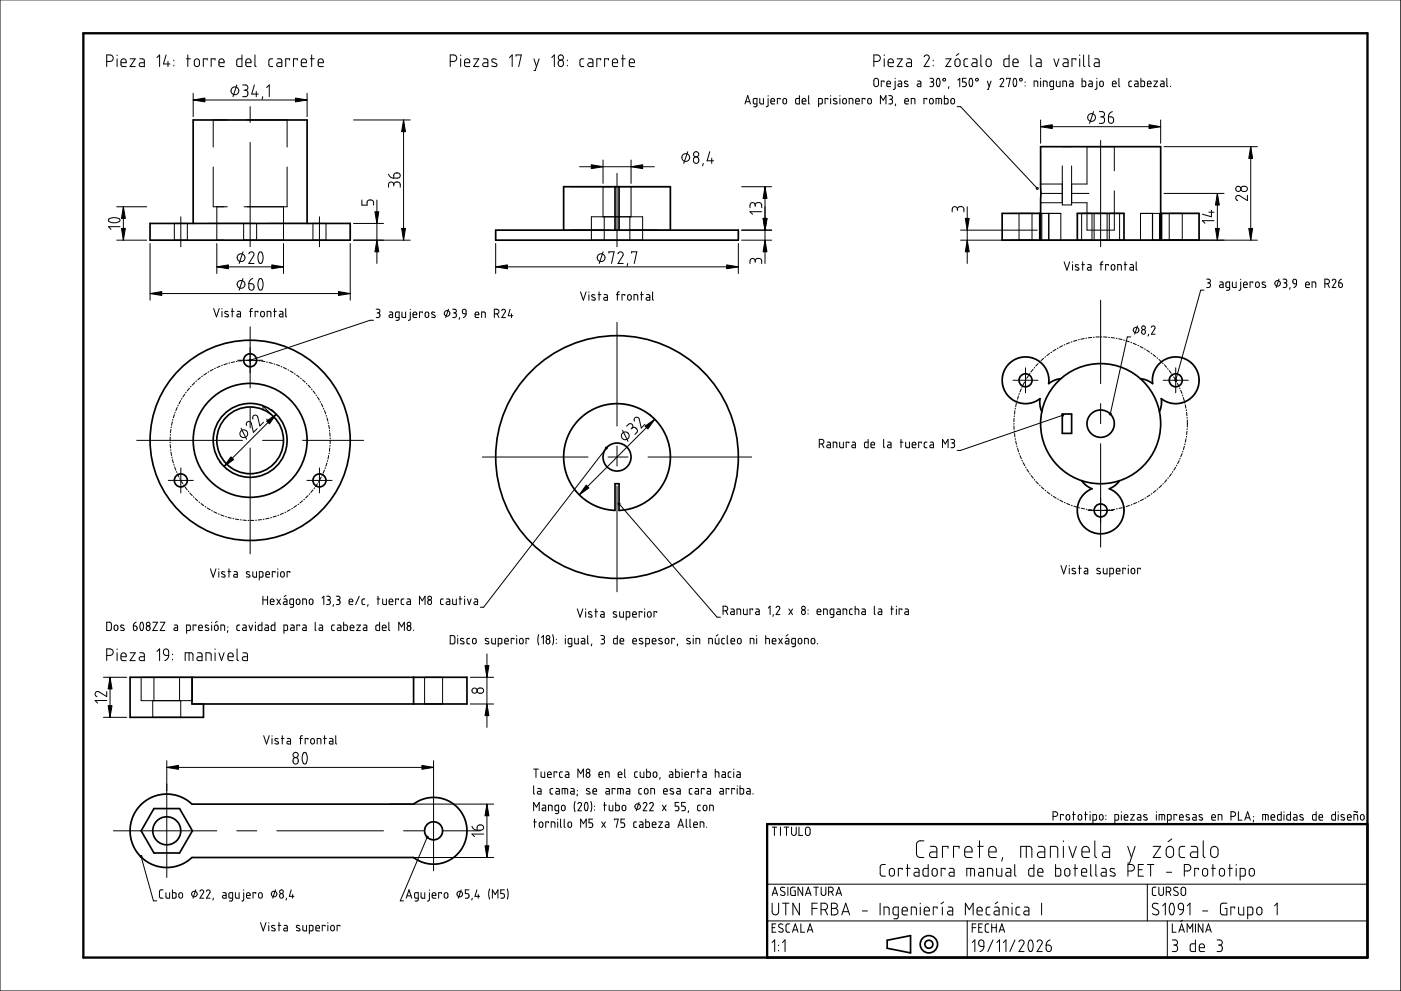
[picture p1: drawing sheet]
<svg xmlns="http://www.w3.org/2000/svg" width="420mm" height="297mm" viewBox="0 0 420 297" stroke-linecap="round" stroke-linejoin="round" font-family="sans-serif">
<g fill="none" stroke="#000" stroke-width=".3">
<path d="M0 0h420.1v297h-420.1zM32 18.4h1.1l.5-.2 .4-.6-.3-.9-.6-.2h-1.1v3.5M35.1 16.5v.2M35.1 17.6v2.4M36.3 18.8h1.5v-.6l-.3-.4-.6-.2-.5 .4-.1 1.4 .4 .5 1.1 .1M39 17.6h1.6l-1.6 2.4h1.6M41.9 17.6h.9l.4 .3 .1 2.1-1.4-.2-.2-.3 .2-.5 1.4-.2M47.1 17.3l.8-.8v3.5M49.8 16.5l-.8 2.7h2M50.4 18.4v1.6M52.1 18v.2M52.1 19.6v.2"/>
<path d="M55.9 17.6h1.2M56.3 16.5v3.5M58.4 17.9l.8-.3 .6 .5v1.2l-.4 .6h-.6l-.5-.4zM62.1 18v-.4h-1.1v2.4M64.5 18v-.4h-1.2v2.4M65.7 18.8h1.5l-.3-1-.6-.2-.5 .3-.1 1.6 .3 .4 1.2 .1M72.6 16.5v3.5l-1.3-.1-.3-.5v-1.4l.4-.3 1.2-.1M73.7 18.8h1.6l-.3-1-.6-.2-.5 .4-.2 1.5 .5 .5h1.1M76.5 16.5v3.2l.3 .3M81.8 17.6l-.9 .1-.3 .5 .1 1.5 .4 .3h.7M83.2 17.6h.9l.3 .3 .1 2.1-1.4-.2-.1-.3 .1-.5 1.4-.2M86.8 18v-.4h-1.1v2.4"/>
<path d="M89.2 18v-.4h-1.2v2.4M90.4 18.8h1.5l-.3-1-.6-.2-.5 .3-.1 1.6 .3 .4 1.2 .1M93.1 17.6h1.2M93.5 16.5v3.5M95.4 18.8h1.6l-.3-1-.6-.2-.5 .3-.2 1.6 .4 .4 1.2 .1M135 18.4h1.2l.6-.4 .2-.7-.4-.6-1.6-.2v3.5M138.2 16.5v.2M138.2 17.6v2.4M139.3 18.8h1.6l-.3-1-.6-.2-.5 .3-.2 1.6 .4 .4 1.2 .1M142 17.6h1.6l-1.6 2.4h1.6M144.9 17.6l1.1 .1 .3 .4v1.9l-1.3-.2-.2-.3 .1-.6 1.4-.1M148.8 17.8l-1-.1-.3 .5 1.4 1v.6l-.6 .2-.8-.2"/>
<path d="M152.8 17.3l.8-.8v3.5M154.8 16.8v-.3h1.5l-.7 3.5M160.1 17.6l.8 2.4M161.7 17.6l-1.2 3.5h-.4M165.5 17.3l.7-.8v3.5M167.6 18.3l.6-.3 .6 .4 .2 1-.4 .5h-.7l-.4-.3-.1-.8zM170.1 18v.2M170.1 19.6v.2M175.1 17.6l-.9 .1-.3 .4 .1 1.6 .4 .3h.7M176.5 17.6h.9l.4 .3v2.1l-1.4-.2-.1-.4 .1-.4 1.4-.2M180.1 18v-.4h-1.1v2.4M182.5 18v-.4h-1.2v2.4"/>
<path d="M183.7 18.8h1.5l-.3-1-.6-.2-.5 .3-.1 1.6 .3 .4 1.2 .1M186.4 17.6h1.1M186.8 16.5v3.5M188.7 18.8h1.6l-.1-.6-.3-.4-.5-.2-.5 .3-.2 1.6 .4 .4 1.2 .1M262.1 18.4h1.1l.6-.3 .2-.7-.3-.7-.5-.2h-1.1v3.5M265.2 16.5v.2M265.2 17.6v2.4M266.3 18.8h1.6l-.3-1-.6-.2-.5 .4-.2 1.5 .5 .5h1.1M269.1 17.6h1.5l-1.5 2.4h1.5M272 17.6h.9l.3 .3 .1 2.1-1.3-.2-.2-.4 .1-.4 1.4-.2M277.1 17l.4-.4 .6-.1 .5 .3 .1 .4-1.6 2.8h1.6M279.9 18v.2"/>
<path d="M279.9 19.6v.2M283.7 17.6h1.5l-1.5 2.4h1.5M286.6 17.9l.7-.3 .6 .5v1.2l-.4 .6h-.6l-.5-.5zM287.5 16.1l-.7 .6M290.3 17.6l-.9 .1-.3 .4 .1 1.6 .4 .3h.7M291.6 17.6h.9l.4 .3 .1 2.1-1.4-.2-.2-.4 .2-.4 1.4-.2M294.2 16.5v3.2l.3 .3M295.9 17.9l.7-.3 .6 .5 .1 1.2-.5 .6h-.6l-.4-.4zM302.6 16.5v3.5l-1.3-.1-.2-.5v-1.5l.5-.3h1M303.8 18.8h1.5v-.6l-.3-.4-.6-.2-.4 .3-.2 1.6 .4 .4 1.1 .1M309.1 16.5v3.2l.4 .3M310.9 17.6l1 .1 .4 .5v1.8l-1.4-.2-.2-.3 .2-.6 1.4-.1"/>
<path d="M316 17.6l.8 2.4 .8-2.4M319 17.6h.8l.4 .3 .1 2.1-1.4-.2-.2-.4 .2-.4 1.4-.2M322.6 18v-.4h-1.1v2.4M323.8 16.5v.2M323.8 17.6v2.4M325 16.5v3.1l.4 .4M326.5 16.5v3.2l.4 .3M328.3 17.6h.9l.3 .3 .1 2.1-1.3-.2-.2-.4 .2-.4 1.3-.2M57.9 30h34.2M57.9 28v7M68.2 36h-4.3v8.1M71 25.5l-1.1 3.5"/>
<path d="M72.8 25.5h1l.5 .4-.1 .7-.6 .4M73.2 27h.4M73.6 27l.7 .5v1l-.5 .4-1 .1M74.1 36h12v8.1M75 32v4.7M76.3 25.5l-.8 2.7h1.9M76.9 27.4v1.6M78.8 29l-.2 .7M80 26.2l.8-.7v3.5M92.1 28v7M106 36h17M121 36v36"/>
<path d="M223.4 31.2l.8-2.5 .9 2.5M223.6 30.5h1.2M227 31.2h-.8l-.3-.3 .2-1.3 .9-.1v2.2l-.3 .3h-.7M227.9 29.5v1.3l.3 .4h.8v-1.7M230.4 29.5v2.1l-.6 .4M230.4 28.7v.1M231.2 30.3h1.1l-.2-.7-.5-.1-.3 .2-.1 1.1 .3 .4h.8M234 29.8v-.3h-.9v1.7M234.9 29.7l.6-.2 .4 .3v1l-.4 .4-.6-.3zM239.7 28.7v2.5l-.9-.1-.2-.3 .1-1.1 1-.2M240.6 30.3h1.1l-.2-.7-.5-.1-.3 .2-.1 1.1 .3 .4h.8M242.5 28.7v2.2l.3 .3"/>
<path d="M245.5 31.2h.8l.3-.3v-1l-.2-.4h-.9v2.5M248.3 29.8v-.3h-.9v1.7M249.1 28.7v.1M249.1 29.5v1.7M250.9 29.6l-.7-.1-.3 .4 1.1 .7v.5l-1.1-.1M251.9 28.7v.1M251.9 29.5v1.7M252.9 29.7l.5-.2 .4 .4v.9l-.4 .4-.6-.4zM254.7 31.2v-1.7l1 .1 .1 1.6M256.6 30.3h1.1l-.2-.7-.4-.1-.4 .3-.1 1 .3 .4h.8M259.4 29.8v-.3h-.8v1.7M260.3 29.7l.6-.2 .4 .3v1l-.4 .4-.4-.1-.3-.3z"/>
<path d="M262.3 23.6l.6-.1 .5 .5v1.5l-.5 .5-.4-.1-.4-.4v-1.5zM264 31.2v-2.5l.9 1.4 .8-1.4v2.5M265.1 24.6v-.3h-.8v1.7M266 25.1h1.1l-.3-.7-.4-.1-.3 .2-.1 1.1 .3 .4h.8M266.6 28.7h.7l.3 .3-.1 .6-.4 .2M266.8 29.8h.3M267.1 29.8l.5 .4v.6l-.3 .3-.7 .1M268.5 24.3v2.1l-.6 .4M268.5 23.5v.1M268.6 31.2l-.1 .5M269.4 24.3l.9 .2 .1 1.5-1-.1v-.7l1-.1M271.3 30.3h1.1l-.1-.7-.5-.1-.3 .2-.2 1.1 .4 .4h.7"/>
<path d="M272.2 24.4l-.7-.1-.3 .4 1.1 .7v.4h-1.1M273.3 31.2v-1.7l1 .2 .1 1.5M275.2 24.3l.9 .2 .1 1.5-1-.2v-.6l1-.1M277.9 29.8v-.3h-.8v1.7M278.9 23.5h.7l.3 .2v.6l-.5 .3M278.9 29.7l.5-.2 .4 .3 .1 1-.4 .4-.7-.4zM279.1 24.6h.3M279.4 24.6l.5 .2 .1 .8-.4 .4h-.7M280.7 31.2v-1.7l1.6 .1 .1 1.6M281.1 23.6l.5-.1 .3 .9-.1 1.1-.4 .5-.3-.1-.3-.8zM281.5 29.5v1.7M283.2 28.7v2.5l.9-.1 .2-.3-.1-1.1-1-.2"/>
<path d="M284.6 26l-.2 .5M285.3 29.7l.5-.2 .4 .3 .1 1-.4 .4-.7-.4zM287.1 32h1l23 24.5M287.3 24l.5-.5v2.5M289.8 23.5h-1.1v1.1h.8l.3 .4-.2 .8-.9 .2M290.9 23.6l.5-.1 .3 .8v1l-.5 .7-.3-.2-.3-.8zM296.1 24.3l.6 1.7M297.2 24.3l-.8 2.5h-.3M299.9 23.9l.7-.4 .4 .4-1.1 2.1h1.1M301.9 23.7v-.2h1.1l-.6 2.5M304.1 23.6l.5-.1 .3 .9-.1 1-.4 .6-.3-.2-.3-.8zM307.4 24.6v.1"/>
<path d="M307.4 25.7v.1M310.1 26v-1.7l1.1 .2v1.5M312.1 23.5v.1M312.1 24.3v1.7M312.1 36v7M312.1 38h36M312.9 26v-1.7l1 .2 .1 1.5M316 26l-1.1-.2v-1.1l.2-.4h.9v2.2l-.3 .3h-.7M316.8 24.3v1.3l.4 .4h.7v-1.7M318.7 26v-1.7l1.1 .2v1.5M320.8 24.3l.9 .2 .1 1.5-1-.2v-.6l1-.1M324.5 23.5v2.5l.9-.1 .2-.3-.1-1.1-1-.2"/>
<path d="M326.6 24.3l.9 .2 .1 1.5-1-.1-.1-.4 .1-.3 1-.1M327.9 33.5l-1.1 3.5M329 24.3v2.2l-.6 .3M329 23.5v.1M329.7 33.5h1l.5 .4-.1 .7-.6 .4M329.9 24.6l.5-.3 .5 .3v.9l-.3 .4-.3 .1-.4-.3zM330.1 35h.4M330.5 35l.6 .4 .1 1-.5 .5-1 .1M332.4 35h1l.4 .3 .2 1-.3 .5-.5 .2-.6-.3zM333.6 33.5l-.9 .6-.3 .9M333.6 25.1h1.1l-.2-.7-.8 .1-.1 1.1 .3 .4h.8M335.6 23.5v2.2l.2 .3"/>
<path d="M339.4 24.3h-.6l-.3 .4 .1 1.1 .8 .2M340.3 24.3l.9 .2 .1 1.5-1-.2 .1-.6 .9-.1M342.2 23.5v2.5l.9-.1 .2-.2-.1-1.2-1-.2M344.1 25.1h1.1l-.2-.7-.4-.1-.4 .3-.1 1.1 .3 .3h.8M346 24.3h1.2l-1.2 1.7h1.2M348.1 36v7M348.1 24.3l.9 .2 .1 1.5-1-.1v-.7l1-.1M349.9 23.5v2.2l.3 .3M351 25.8v.2M63.9 50.1v11.9h4.3M75 42.7v31.3M86.1 50.1v11.9h-12.9"/>
<path d="M108.5 59.9v1.6h1.6v-1.1l.6-.5 1.1 .2 .2 .4v1M113 60v19M116.5 52.2l.7 .9 .9 .3M118.1 55.3l-.3-.6-.8-.1-.5 .5v1M118.1 55.3l.4-.6 1-.1 .5 .5v1M118.1 55.3v.4M118.2 52.1l.5-.3 .8 .1 .5 .5v.5l-.5 .4-1.4 .1zM171 56h30.1M173.8 50h22.5M180.8 48v7M180.8 56v9M185 52v22"/>
<path d="M189.3 48v7M189.3 56v9M206.2 45.5l-1.1 3.5M208.2 47.2l.7-.2 .5 .4 .1 .9-.2 .5-.6 .2-.6-.4-.1-.9zM210.9 49l-.2 .7M212.9 45.5l-.8 2.7h1.9M213.4 47.4v1.6M222.4 56h9M229.4 56v23M312.1 55.2h6.5M312.2 58h6.4M318.6 44h2.8"/>
<path d="M318.6 49.7v11.7h2.8v-11.7M321.4 58h5.2M330.1 42.1v31.9M334.2 57.2v11.8h-8.2v-8.2h-4.6M334.2 51.2v-7.2h-8.2v11.2h-4.6M349.1 44h28M349.1 58h18M365.1 58v14M372.3 56.1l.5-.3 .8 .1 .5 .5v.5l-.5 .4-.9 .1-.5-.5zM374.1 58.5v1.6l-2.6-1.5-.6 .1-.3 .4 .1 .6 .5 .4M375.1 44v28M32.7 65.6l.9-.3h1.2l1 .3 .2 .5-.9 .6-1.3 .1-1.1-.4-.2-.3z"/>
<path d="M35 72h9M35 62h9M36 67.9h-3.5l.8 .8M37 62v10M45 73v17M52.3 67h3.9v5h-3.9zM54.2 65v9M62.3 67h14.7v5M65 62v10h2.2M65 73v9M65 80h20M72.9 75.5l-1.2 3.5"/>
<path d="M74.6 76.1l.7-.6 .8 .4 .1 .6-1.6 2.5h1.6M77.8 75.6h.7l.4 1-.1 1.6-.6 .8-.4-.2-.4-1v-1.2zM80.3 67h11.8M85 62v10h-11.9v-5M85 73v9M93.9 67h3.9v5h-3.9zM95.8 65v9M105 73v17M106 67h9M106 72h17M148.7 80h72.7M148.7 73v9"/>
<path d="M169 69h14M177.4 65h15.3v7h-15.3zM180.9 75.5l-1.2 3.5M181.2 65v7M182.6 75.9v-.4h1.6l-.8 3.5M184.4 69h16.7M185.3 76.1l.4-.5 .5-.1 .6 .3 .1 .4-1.6 2.8h1.6M188.3 79l-.2 .8M188.9 65v7M189.4 75.9v-.4h1.6l-.8 3.5M221.4 73v9M222.4 72h9"/>
<path d="M222.4 69h9M226.5 78.2l-.3-.6-.8-.1-.4 .5-.1 1M226.5 78.2l.4-.6 1-.1 .5 .5v1M226.5 61.5l-.4-.6-.7-.1-.4 .5-.1 1M226.5 61.5l.4-.7h1l.5 .5v1M226.5 61.5v.4M226.5 78.2v.4M228.4 63.5h-3.5l.8 .7M287.1 62.7l-.3-.6-.7-.1-.5 .5v1M287.1 62.7l.4-.7h1.1l.4 .5 .1 1M287.1 62.7v.4M288.1 69h23"/>
<path d="M290.1 62v17M302.9 64h15.2v8M305.6 64v8M309.5 64v8M311.9 64v8M312.1 60.8h6.5M312.4 64v8M314.5 64v8M314.6 64v8M319.1 78.5l.9 2.5 .8-2.5M321.6 78.5v.1M321.6 79.3v1.7"/>
<path d="M323.1 64h14M323.4 79.5l-.6-.2-.3 .5 1 .6v.4h-1M324.4 64v8M324.4 79.3h.8M324.7 78.5v2.5M326.2 79.3l.9 .2 .1 1.5-1-.1v-.7l1-.1M327.5 64v8h-39.4M328.1 64v8h17.6v-8M329.9 79.3h.9M330.8 78.5l-.6 .3v2.2M332 64v8M332.4 79.6v-.3h-.8v1.7"/>
<path d="M332.7 64v8M333.4 79.5l.5-.2 .4 .3v.9l-.3 .4h-.5l-.2-.2zM335.8 64v8M337.1 79.3h.9M337.4 78.5v2.5M338.9 79.3l.9 .2 .1 1.5-1-.1v-.7l1-.1M340.7 78.5v2.3l.3 .2M345.6 64v8M347.7 64v8h29.4M348.3 64v8M350.6 64v8M354.6 64v8"/>
<path d="M359.6 64h-17.6v8M362.5 63.6h1.6M363.3 63v2l-2.7-.8M364.1 66.1h-3.5l.8 .8M45 88h60M64.1 92.5l.8 2.5 .8-2.5M66.6 92.5v.1M66.6 93.3v1.7M68.4 93.5l-.7-.2-.3 .4 1 .7 .1 .4h-1.1M69.4 93.3h.8M69.6 92.5v2.5M71.2 93.3l.8 .2 .1 1.5-.9-.1v-.6l.9-.2"/>
<path d="M72.9 83.5l-1.2 3.5M74.6 85h1l.5 .4 .1 1-.3 .4-.7 .2-.4-.3zM74.8 93.3h.9M75 98v18.3M75.7 92.5l-.6 .3v2.2M75.8 83.5l-.8 .5-.4 1M77.3 93.6v-.3h-.8v1.7M77.8 83.6h.7l.4 1-.1 1.6-.6 .8-.4-.2-.4-1v-1.2zM78.3 93.5l.5-.2 .5 .4v.8l-.4 .5-.7-.4zM80.1 95v-1.7l1 .2 .1 1.5M82.1 93.3h.8M82.3 92.5v2.5"/>
<path d="M83.9 93.3l.9 .2 .1 1.5-1-.1-.2-.4 .2-.3 1-.1M85.7 92.5v2.2l.3 .3M112 96h-1l-36 12M112.8 92.7h.7l.4 .3v.5l-.5 .3M113.1 93.8h.3M113.4 93.8l.5 .4v.6l-.3 .4h-.8M116.8 93.5l.9 .2 .1 1.5-1-.1v-.7l1-.1M119.7 95.2l-1.1-.2 .2-1.4 .9-.1v2.2l-.3 .3h-.7M120.5 93.5v1.3l.4 .4h.7v-1.7M123 93.5v2.2l-.5 .3M123 92.7v.1M123.9 94.3h1.1l-.3-.7-.7 .1-.1 1.1 .2 .4h.9"/>
<path d="M126.6 93.8v-.3h-.8v1.7M127.6 93.7l.5-.2 .4 .3 .1 1-.3 .3-.7-.2zM130.4 93.7l-.8-.2-.2 .5 1.1 .6-.1 .5-1-.1M134.5 92.7l-.8 2.5M135.7 92.7h.7l.4 .3v.5l-.5 .3M136 93.8h.3M136.3 93.8l.5 .4v.6l-.4 .4h-.7M137.8 95.2l-.1 .5M138.8 92.8l.5-.1 .4 .2 .1 1.2-1-.2-.1-.7zM139.8 94.1l-.3 .7-.6 .4M142.5 94.3h1.1l-.3-.7-.7 .1-.1 1.1 .3 .4h.8M144.4 95.2v-1.7l1.1 .2v1.5"/>
<path d="M148.3 94.1l1.1-.2 .2-.5-.1-.4-.4-.3h-.8v2.5M149.1 94.1l.5 1.1M150.5 93.1l.6-.4 .5 .5-1.1 2h1.1M153 92.7l-.6 1.9h1.4M153.4 94.1v1.1M174.1 87.5l.8 2.5 .9-2.5M176.6 87.5v.1M176.6 88.3v1.7M178.4 88.5l-.7-.2-.3 .5 1 .6 .1 .4-1.1 .1M179.4 88.3h.8M179.7 87.5v2.5M181.2 88.3h.7l.3 .3v1.4l-1-.1-.1-.2 .1-.5h1"/>
<path d="M184.9 88.3h.8M185 96.6v31.1M185.7 87.5l-.6 .3v2.2M187.4 88.6v-.3h-.9v1.7M188.4 88.5l.5-.2 .4 .4v.9l-.4 .4-.7-.4zM190.1 90v-1.7l1.1 .2 .1 1.5M192.1 88.3h.8M192.4 87.5v2.5M193.9 88.3l.9 .2 .1 1.5-1.1-.2 .2-.6h.9M195.7 87.5v2.2l.3 .3M330.1 90v25M335.2 81v-1.7l1.1 .2v1.5"/>
<path d="M341.1 97.7l-.8 2.5M342.5 99l.4-.2 .5 .3 .1 .6-.3 .4-.4 .1-.3-.3zM345.3 98.1l.5-.4 .6 .3v.4l-1.1 1.8h1.1M361.1 87h-1l-7.5 27M361.9 83.7h.8l.2 .3v.6l-.5 .2M362.2 84.8h.2M362.4 84.8l.6 .3v.7l-.4 .3-.7 .1M365.8 84.5l1 .2v1.5l-1-.1v-.7l1-.1M368.8 86.2h-.8l-.3-.3-.1-1 .3-.4h.9v2.2l-.4 .3h-.6M369.6 84.5v1.3l.4 .4h.7v-1.7M372.1 84.5v2.2l-.6 .3M372.1 83.7v.1"/>
<path d="M372.9 85.3h1.1l-.2-.7-.4-.1-.3 .2-.2 1.2 .3 .2 .8 .1M375.7 84.8v-.3h-.8v1.7M376.7 84.6l.6-.1 .3 .4v.9l-.4 .4-.6-.4zM379.5 84.6l-.7-.1-.3 .4 1 .7v.5l-1-.1M383.6 83.7l-.9 2.5M384.8 83.7h.8l.3 .4-.1 .5-.4 .2M385.1 84.8h.3M385.4 84.8l.5 .3v.7l-.3 .3-.8 .1M386.9 86.2l-.1 .5M387.9 83.8l.4-.1 .5 .2v1.2h-.6l-.4-.3zM388.8 85.1l-.2 .7-.6 .4M391.5 85.3h1.2l-.2-.7-.5-.1-.4 .3-.1 1 .3 .3 .9 .1"/>
<path d="M393.5 86.2v-1.7l1 .1 .1 1.6M397.3 85.1l.9-.1 .4-.2 .1-.6-.2-.4-1.2-.1v2.5M398.1 85l.6 1.2M399.5 84.1l.6-.4 .5 .4-1.1 2.1h1.1M401.5 84.8l.9 .2v1l-.4 .2-.4-.3zM402.3 83.7l-.6 .4-.2 .7M71.3 108h7.5M303.8 114h7.5M307.6 110.2v7.5M339.1 101h-1l-5.1 23.1M344.5 100.2l-.2 .5M348.8 114h7.6"/>
<path d="M352.6 110.2v7.5M41 132h31.7M65.8 138.4l.7 .7M72.3 128.4l1.6 3.3M73.9 127.5l.1-.9 .8-.2 .6 .5 .6 2.7 1.1-1.1M75 122.3v6M75 134.3v31.7M75.9 125.6v-.9l.9-.3 .5 .5 .6 2.8 1.1-1.1M78.7 132h6.1M78.9 122.9v-1.1l2.5 2.4M80 125.6l.4 .7M81.4 122.7l.7 .7"/>
<path d="M82.8 124.2l-15.6 15.6M90.7 132h18.3M144.7 137h31.6M181.8 134.3l-36.8 47.7h-1M182.4 137h5.9M185 133.7v6M186.7 129l1.6 3.3M187.9 127.7l.8-.7h.6l.5 .6-.2 .7M189.6 128.3l.9-.2 .6 .7v.7l-.7 .7M189.6 128.3l-.3 .3M190.3 126.2l-.1-.5 .2-.5 .8-.1 .5 .4 .6 2.8 1.1-1.1M194.4 137h31"/>
<path d="M194.9 124.3l.7 .7M196.4 125.7l-22.7 22.6M245.7 133.1l1.2-.2 .2-.5-.1-.4-.5-.3h-.8v2.5M246.5 133.1l.6 1.1M248.1 132.5l.9 .2v1.5l-.9-.1-.2-.4 .2-.3 .9-.1M249.9 134.2v-1.7l1 .2 .1 1.5M251.8 132.5v1.4l.4 .3h.7v-1.7M254.6 132.8v-.3h-.8v1.7M255.6 132.5l.9 .2v1.5l-.9-.1v-.6l.9-.2M260.3 131.7v2.5l-.9-.1-.2-.2 .1-1.2 1-.2M261.2 133.3h1.1l-.2-.7-.8 .1-.1 1.2 .3 .3h.8M265 131.7v2.2l.3 .3"/>
<path d="M266.3 132.5l.9 .2v1.5l-1-.1 .1-.7 .9-.1M269.9 132.5h.9M270.2 131.7v2.5M271.6 132.5v1.3l.4 .4h.7v-1.7M273.6 133.3h1.1l-.3-.7-.7 .1-.1 1.2 .2 .3h.9M276.3 132.8v-.3h-.8v1.7M278 132.5h-.5l-.3 .3v1.2l.8 .2M279 132.5l.9 .2 .1 1.5-1-.1v-.6l1-.2M282.7 134.2v-2.5l.8 1.4 .8-1.4v2.5M285.2 131.7h.7l.3 .3v.5l-.5 .3M285.4 132.8h.3M285.7 132.8l.5 .2 .1 .8-.4 .4h-.7"/>
<path d="M318.7 124.5l-30.6 10.5h-1M330.1 121v6M330.1 133v31M50.5 144h7.5M54.2 140.3v7.4M92.1 144h7.5M95.8 140.3v7.4M172.3 146.9l.7 .7M185 145.7v31.7M185.7 151l29.4 34h.9M326.3 153h7.5M63.1 170.5l.8 2.5 .9-2.5"/>
<path d="M65.6 170.5v.1M65.6 171.3v1.7M67.4 171.5l-.7-.2-.3 .5 1 .6 .1 .4-1.1 .1M68.4 171.3h.8M68.7 170.5v2.5M70.2 171.3l.9 .3 .1 1.4-1-.1-.1-.4 .1-.3h1M74.8 171.5l-.7-.2-.2 .4 1 .7v.4l-1 .1M75.8 171.3v1.4l.3 .3h.8v-1.7M77.8 173l1-.2-.1-1.4-.9-.1v2.5M78.8 178.7v2.5M78.8 179.8h1.4M79.7 172.2h1.1l-.2-.8-.7 .1-.2 1.2 .3 .3h.8"/>
<path d="M80.2 178.7v2.5M82.5 171.6v-.3h-.8v1.7M83 179.5l1.1 1.7M83.3 170.5v.1M83.3 171.3v1.7M84.1 179.5l-1.1 1.7M84.3 171.5l.5-.2 .4 .3 .1 1-.4 .4-.7-.3zM85.1 179.5l.9 .2 .1 1.5-1-.1v-.7h1M85.8 178.4l-.6 .4M86.9 171.6v-.3h-.8v1.7M88.9 179.8l.6-.3 .4 .4 .1 .8-.3 .4-.4 .1-.4-.2zM92.9 179.7l.5-.2 .4 .4v1l-.3 .3-.5-.1-.2-.3z"/>
<path d="M96.6 179.3l.5-.6v2.5M97.9 178.7h.7l.4 .3v.5l-.5 .3M98.2 179.8h.3M98.5 179.8l.5 .4v.7l-.4 .3h-.7M100.9 178.7h.7l.3 .3-.1 .7-.4 .1M101.1 179.8h.3M101.4 179.8l.5 .2 .1 .8-.4 .4h-.7M107.7 178.7l-1.1 2.5M109.4 179.5h-.5l-.3 .4v1.1l.8 .2M113.1 179.5h.8M113.4 178.7v2.5M114.8 179.5v1.4l.3 .3h.8v-1.7"/>
<path d="M119.5 179.8v-.3h-.9v1.7M121.1 179.5h-.5l-.3 .4 .1 1.1 .7 .2M122.1 179.5l.9 .2 .1 1.5-1-.1 .1-.7h.9M128.5 180l.4-.2 .4 .2 .1 .7-.2 .4-.4 .1-.4-.2zM132.9 179.5h-.4l-.4 .4 .1 1.1 .7 .2M133.9 179.5l.9 .2 .1 1.5-1-.1 .1-.7h.9M135.7 179.5v1.4l.4 .3h.7v-1.7M137.7 179.5h.8M138 178.7v2.5M139.3 178.7v.1M139.3 179.5v1.7M140.2 179.5l.5 1.7 .6-1.7"/>
<path d="M142.3 179.5l.9 .2v1.5l-.9-.1v-.6l.9-.1M318.2 169.5l.8 2.5 .8-2.5M320.7 169.5v.1M320.7 170.3v1.7M322.5 170.5l-.7-.2-.3 .4 1 .7 .1 .5h-1.1M323.4 170.3h.9M323.7 169.5v2.5M325.2 170.3l.8 .1 .2 .3v1.3l-.9-.1-.2-.2 .2-.5h.9M329.9 170.5l-.7-.2-.3 .4 1.1 .7v.5h-1.1M330.9 170.3v1.4l.3 .3h.8v-1.7M332.8 172l1.1-.2-.1-1.4-1-.1v2.5M334.8 171.2h1.1l-.2-.7-.4-.2-.4 .2-.1 1.2 .2 .3h.9"/>
<path d="M337.5 170.6v-.3h-.8v1.7M338.4 169.5v.1M338.4 170.3v1.7M339.4 170.5l.4-.2 .5 .3v1l-.3 .4h-.5l-.3-.4zM342 170.6v-.3h-.8v1.7M32 186.5h1l.4 .4v1.6l-.4 .5h-1zM32 196.4h1.1l.6-.2 .3-.6-.2-.7-.6-.4h-1.2v3.5M34.3 187.6l.6-.3 .4 .4v.9l-.4 .4-.7-.4zM35.1 194.5v.2M35.1 195.7v2.3M36.3 196.8h1.5l-.2-.9-.5-.2-.6 .2-.2 1.6 .3 .5h1.2M37.1 187.5l-.7-.2-.2 .4 1 .7v.5h-1"/>
<path d="M39 195.7h1.6l-1.6 2.3h1.6M40 187.6l1 .2 .1 .8-.2 .3-.5 .1-.3-.2zM40.8 186.5l-.5 .4-.3 .7M41.9 195.7h1l.4 .5v1.8l-1.3-.1-.3-.3 .3-.6 1.3-.2M42.2 186.6h.6l.2 .8v1l-.4 .6-.3-.1-.3-.7zM45.8 186.5h1.4l-1.4 2.5h1.4M47.1 195.3l.8-.8v3.5M48 186.5h1.4l-1.4 2.5h1.4M49.3 194.7l.6-.2 .5 .3 .2 1.6h-.9l-.5-.2-.2-1zM50.6 196.4l-.3 1-.9 .6M51.8 196.1v.2M51.8 197.6v.2"/>
<path d="M52.3 187.3h.7l.3 .4v1.3l-1-.1v-.6l1-.1M55.5 198v-2.3h1.8l.5 .2 .1 2.1M56 189l1-.2 .1-1.1-.2-.3-.9-.1v2.5M56.7 195.7v2.3M58.8 187.6v-.3h-.9v1.7M59.2 195.7h1l.4 .5v1.8l-1.3-.1-.3-.5 .3-.4 1.3-.2M59.6 188.2h1.1l-.2-.7-.5-.2-.3 .3-.1 1.1 .3 .3h.8M61.8 198v-2.3h1l.4 .2 .1 2.1M62.5 187.5l-.7-.2-.3 .5 1 .6 .1 .4-1.1 .1M63.5 186.5v.1M63.5 187.3v1.7M64.4 187.6l.6-.3 .4 .4v.9l-.4 .4-.7-.4z"/>
<path d="M64.5 194.5v.2M64.5 195.7v2.3M65.2 186.2l-.6 .4M65.7 195.7l.7 2.3 .8-2.3M66.3 189v-1.7l1 .2 .1 1.5M68.3 189l-.1 .6M68.3 187.9v.1M68.4 196.8h1.5l-.2-.9-.5-.2-.6 .2-.2 1.5 .3 .6h1.2M71.1 194.5v3.2l.4 .3M71.9 187.3l-.6 .1-.3 .3 .1 1.2 .8 .1M72.9 187.3l.8 .2 .1 1.5-.9-.1v-.6l.9-.1M72.9 195.7h.9l.4 .5v1.8l-1.3-.1-.2-.3 .2-.6 1.3-.2"/>
<path d="M74.7 187.3l.5 1.7 .6-1.7M76.6 186.5v.1M76.6 187.3v1.7M78.5 186.5v2.5h-.8l-.3-.4 .1-1.1 1-.2M79.5 187.3l.9 .2 .1 1.5-1-.1v-.6l1-.1M81.1 180.4h1.1l-.3-.8-.7 .1-.1 1.2 .2 .3h.9M82.4 186.5v2.5l-.9-.1-.2-.3 .1-1.1 1-.2M85.2 189l1-.2 .1-1.1-.2-.3-.9-.1v2.5M87.2 187.3l1 .3v1.4l-1-.1v-.6l1-.1M88 181.2l-1-.2-.1-1.1 .2-.3 .9-.1v2.2l-.2 .3h-.8M89.9 187.6v-.3h-.9v1.7M90.8 181.2v-1.7l1 .1 .1 1.6"/>
<path d="M90.8 187.3l.9 .2 .1 1.5-1-.1v-.6l1-.1M94.5 186.5v2.3l.3 .2M95.8 187.3l.8 .2 .2 1.5-1-.1v-.6l1-.1M100 181.2l-.1 .6M100.3 187.3l-.6 .1-.2 .2v1.3l.8 .1M101.3 187.3l.8 .2 .1 1.5-.9-.1v-.6l.9-.1M103.1 186.5v2.5h.9l.2-.3v-1.1l-.3-.3h-.8M104.7 180.4h1.1l-.3-.8-.7 .1-.1 1.2 .3 .3h.8M105 188.2h1.1l-.2-.7-.4-.2-.4 .3-.1 1 .3 .4h.8M107 187.3h1.1l-1.1 1.7h1.1M109.1 187.3h.6l.3 .3v1.4l-.9-.1-.1-.6 1-.1M110.4 181.2l-.2 .6"/>
<path d="M113.8 186.5v2.5h-.9l-.2-.4 .1-1.1 1-.2M114.7 188.2h1.1l-.2-.7-.5-.2-.3 .3-.1 1 .3 .4h.8M116.6 186.5v2.3l.3 .2M116.7 180.4h1.1l-.2-.8-.4-.1-.4 .3-.1 1 .3 .4h.8M119.6 189v-2.5l.8 1.4 .9-1.4v2.5M124 188.9v.1M125.8 181.2v-2.5l.8 1.4 .9-1.4v2.5M135 190.5h1l.4 .4v1.7l-.3 .4h-1.1zM137.3 190.5v.1M137.3 191.3v1.7M139.1 191.5l-.8-.2-.2 .5 .9 .6 .2 .4-.3 .2-.8-.1M140.9 191.3l-.6 .1-.3 .2 .1 1.2 .8 .2"/>
<path d="M141.9 191.5l.5-.2 .4 .4v.9l-.4 .4-.7-.3zM146 196v22M146.5 191.5l-.7-.2-.3 .4 1.1 .8v.3l-.2 .2-.9-.1M147.5 191.3v1.4l.3 .3h.8v-1.7M149.4 193l1-.2v-1.4l-1-.1v2.5M151.4 192.2h1.1l-.2-.7h-.8l-.1 1.2 .3 .3h.8M154.1 191.6v-.3h-.8v1.7M155 190.5v.1M155 191.3v1.7M156 191.5l.5-.2 .4 .3v1l-.4 .4-.6-.3zM158.6 191.6v-.3h-.8v1.7M161.6 190.2l-.3 1.3 .3 1.8"/>
<path d="M162.4 191.1l.6-.6v2.5M165.7 190.2l.3 1.3-.3 1.8M166.8 191.6v.1M166.8 192.7v.2M169.5 190.5v.1M169.5 191.3v1.7M171.5 193h-.8l-.3-.2 .2-1.4 .9-.1v2.2l-.3 .3h-.7M172.3 191.3v1.4l.4 .3h.7v-1.7M173.1 182.5l.9 2.5 .8-2.5M174.4 191.3h.7l.3 .4v1.3l-.9-.1-.2-.2 .1-.4 1-.1M175.6 182.5v.1M175.6 183.3v1.7"/>
<path d="M176.2 190.5v2.3l.3 .2M177.4 183.5l-.7-.2-.2 .5 1 .6v.4l-1 .1M177.5 193l-.2 .6M178.4 183.3h.8M178.7 182.5v2.5M180.2 190.5h.8l.3 .4-.1 .5-.5 .2M180.2 183.3h.7l.3 .4v1.3l-.9-.1-.2-.2 .1-.4 1-.1M180.5 191.6h.2M180.7 191.6l.6 .4v.7l-.3 .3h-.8M184.9 183.5l-.7-.2-.3 .4 1.1 .7-.1 .5h-1M185.1 190.5v2.5l-.9-.1-.2-.2 .1-1.2 1-.2M185.8 183.3v1.4l.4 .3h.8v-1.7"/>
<path d="M185.9 192.2h1.1l-.1-.7-.5-.2-.3 .2-.2 1.2 .4 .3h.7M187.8 185h.8l.3-.3v-1l-.3-.3-.8-.1v2.5M189.7 184.2h1.1l-.1-.7h-.8l-.2 1.2 .4 .3h.7M189.8 192.2h1.1l-.2-.7-.5-.2-.4 .3v1l.3 .4h.8M192.5 183.6v-.3h-.8v1.7M192.7 191.5l-.7-.2-.3 .4 1.1 .7-.1 .5h-1M193.3 182.5v.1M193.3 183.3v1.7M193.7 193l1-.2 .1-1.1-.3-.3-.8-.1v2.5M194.3 183.5l.5-.2 .4 .3 .1 1-.4 .4-.5-.1-.2-.3zM195.6 192.2h1.1l-.2-.7-.4-.2-.4 .2-.1 1.2 .3 .3h.8M197 183.6v-.3h-.9v1.7"/>
<path d="M198.5 191.5l-.7-.2-.3 .5 1 .6 .1 .4-.2 .2-.9-.1M199.6 191.5l.6-.2 .4 .3v1l-.4 .4-.6-.3zM202.3 191.6v-.3h-.9v1.7M203.2 193l-.1 .6M206.9 191.5l-.7-.2-.2 .4 1 .8v.4h-1M207.9 190.5v.1M207.9 191.3v1.7M208.7 193v-1.7l1 .2 .1 1.5M212.6 193v-1.7l1 .2 .1 1.5M214.5 191.3v1.4l.3 .3h.8v-1.7M215.3 190.2l-.5 .4M216.9 183.1h.8l.4-.2 .1-.5-.2-.5-1.1-.2v2.5"/>
<path d="M217.3 191.3l-.6 .1-.2 .2v1.3l.8 .1M217.7 183.1l.5 1.1M218.1 190.5v2.3l.3 .2M219.2 182.5l.9 .2 .1 1.5-1-.1v-.6l1-.1M219.2 192.2h1.1l-.1-.7h-.8l-.2 1.2 .3 .3h.8M221 184.2v-1.7l1.1 .2v1.5M221.3 191.5l.5-.2 .4 .3v1l-.3 .4-.7-.3zM223 182.5v1.4l.4 .3h.7v-1.7M225 193v-1.7l1 .2 .1 1.5M225.7 182.8v-.3h-.8v1.7M226.7 182.5l.9 .2 .1 1.5-1-.1v-.6l1-.1M226.9 190.5v.1"/>
<path d="M226.9 191.3v1.7M229.6 191.3l1.1 .2 .1 1.5M229.6 190.5v2.5M230.4 182.3l.5-.6v2.5M231.6 192.2h1.1l-.2-.7-.5-.2-.3 .2-.1 1.2 .3 .3h.8M231.9 184.2l-.1 .6M232.7 182.1l.6-.4 .6 .5-1.2 2h1.2M233.5 191.3l1.1 1.7M234.6 191.3l-1.1 1.7M235.6 191.3h.7l.3 .4v1.3l-1-.1v-.6l1-.1M236.3 190.2l-.5 .4M236.6 182.5l1.1 1.7"/>
<path d="M237.7 182.5l-1.1 1.7M238.5 193l-1-.1 .1-1.5 .9-.1v2.2l-.3 .3h-.6M239.5 191.5l.5-.2 .5 .4v.9l-.4 .4-.7-.3zM241.3 193v-1.7l1 .2 .1 1.5M242.3 182.8v.2M242.3 183.9v.2M243.4 191.5l.6-.1 .3 .3v.9l-.4 .4-.6-.4zM245 183.4h1.2l-.2-.8-.5-.1-.4 .3-.1 1 .3 .4h.9M245.2 192.9v.1M247 184.2v-1.7l1 .1 .1 1.6M250.1 184.2h-.8l-.3-.2-.1-1.1 .3-.3 .9-.1v2.1l-.4 .4h-.6M251 182.5l.9 .2 .1 1.5-1-.1v-.6l1-.1"/>
<path d="M252.8 184.2v-1.7l1.1 .2v1.5M255.6 182.5l-.6 .1-.2 .3v1.1l.8 .2M256.5 182.5h.7l.3 .3 .1 1.4M256.5 181.7v2.5M258.5 182.5l.9 .2 .1 1.5-1-.1v-.6l1-.1M262.2 181.7v2.3l.3 .2M263.5 182.5l.9 .2v1.5l-.9-.1v-.6l.9-.1M267.1 182.5h.9M267.4 181.7v2.5M268.8 181.7v.1M268.8 182.5v1.7M270.5 182.8v-.3h-.9v1.7"/>
<path d="M271.4 182.5l1 .2v1.5l-1-.1v-.6l1-.1M31 203h7M31 215h7M32 207.3v1.5l-2.5-1.5h-.6l-.4 .9 .6 .6M32 210h-3.5l.8 .8M33 203v12M42.3 203h15.4v7h-15.4zM45.8 210v5h8.4v-5M46.2 203v7M53.8 203v7M57.6 211h3.4M127.3 203h5.4v8h-5.4z"/>
<path d="M141 203h7M141 211h7M143.3 206.5l.5-.3 .9 .2 .3 .5-.1 .5-.6 .4-.8-.1-.4-.6zM50 228v35M50 230h80M79.1 220.5l.8 2.5 .9-2.5M81.6 220.5v.2M81.6 221.3v1.7M83.4 221.5l-.8-.1-.2 .4 1.1 .7-.1 .4h-1M84.4 221.3h.8M84.6 220.5v2.5M86.2 221.3l.9 .3v1.4l-1-.1 .1-.7h.9"/>
<path d="M88.1 227.4l.7-.3 .5 .3 .1 1-.2 .4-.6 .2-.6-.3-.1-1zM89.9 221.3h.8M90.7 220.5l-.4 .1-.2 .3v2.1M91 225.7l.7-.1 .4 1.2-.1 1.5-.3 .6-.3 .1-.4-.2-.4-1.2zM92.4 221.6v-.3h-.9v1.7M93.3 221.6l.5-.3 .4 .3 .1 .9-.3 .4-.4 .1-.4-.3zM95.1 223v-1.7l1 .2 .1 1.5M97.1 221.3h.8M97.3 220.5v2.5M98.9 221.3l.7 .1 .2 .3v1.3l-.9-.1-.2-.2 .2-.5h.9M100.7 220.5v2.3l.3 .2M130 228v33"/>
<path d="M160 235.5v2.3l.3 .2M160 230.5h1.4M160.7 230.5v2.5M161.3 236.3l.9 .3 .1 1.4-1-.1v-.6l1-.1M162.3 231.4v1.3l.4 .3h.7v-1.6M164.2 232.2h1.1l-.2-.7-.4-.1-.4 .1-.1 1.2 .2 .3h.9M165.8 236.3l-.5 .1-.3 .3v1.1l.8 .2M166.8 236.3l.9 .3v1.4l-.9-.1v-.6l.9-.1M167 231.6v-.2h-.8v1.6M168.6 238v-1.7l1.6 .2v1.5M168.7 231.4h-.6l-.3 .4 .1 1.1 .8 .1M169.4 236.3v1.7"/>
<path d="M169.6 231.4l.9 .1 .1 1.5-1-.1v-.6l1-.1M171.2 236.3l.9 .3 .1 1.4-1-.1 .1-.6 .9-.1M173.2 238l-.2 .6M173.2 236.9v.1M173.3 233v-2.5l.8 1.4 .9-1.4v2.5M175.9 231.8l.5-.2 .4 .3 .1 .7-.2 .3-.5 .1-.3-.3zM176.8 236.5l-.7-.1-.2 .3 1 .8v.4h-1M177.8 237.2h1.1l-.2-.8-.8 .1-.1 1.2 .3 .3h.8M179.6 232.2h1.1l-.2-.7-.4-.1-.4 .2-.1 1 .3 .4h.8M181.6 233v-1.6l1 .1 .1 1.5M181.8 236.3l.9 .3 .1 1.4-1-.1v-.6l1-.1M184.4 236.6v-.3h-.8v1.7"/>
<path d="M185.3 238v-1.7l1.5 .2 .1 1.5M185.4 232.2h1.1l-.2-.7-.5-.1-.3 .1-.1 1.2 .3 .3h.8M186.1 236.3v1.7M187.3 230.5v2.3l.3 .2M187.9 236.3l.7 .1 .3 .3v1.3h-.9l-.3-.3 .2-.4 1-.1M191.2 231.4h-.6l-.3 .3 .1 1.1 .8 .2M192 231.4v1.3l.4 .3h.7v-1.6M192.4 236.3l-.5 .1-.3 .3v1.1l.8 .2M193.5 236.5l.5-.1 .3 .3v.9l-.3 .4h-.4l-.3-.3v-.9zM193.9 230.5v2.5h.9l.3-.3-.1-1.2-1.1-.1M195.2 238v-1.7l1 .2 .1 1.5M196 231.5l.6-.1 .4 .3v.8l-.3 .5h-.4l-.4-.4z"/>
<path d="M198 233l-.2 .6M199 237.2h1.1l-.2-.8-.8 .1-.1 1.2 .3 .3h.8M200.8 231.4l.9 .1 .1 1.5-1-.1v-.6l1-.1M201.9 236.5l-.7-.1-.2 .4 1 .6v.5h-1M202.6 230.5v2.5l1-.1 .1-1.3-1.1-.2M203 236.3l1 .3v1.4l-1-.1v-.6l1-.1M204.6 230.5v.2M204.6 231.4v1.6M205.4 232.2h1.1l-.2-.7-.5-.1-.3 .1-.1 1.2 .2 .3h.9M207.6 236.3l-.6 .1-.3 .3 .1 1.1 .8 .2M208.2 231.6v-.2h-.9v1.6M208.5 236.3l.9 .3 .1 1.4-1-.1 .1-.6 .9-.1"/>
<path d="M209 231.4h.8M209.3 230.5v2.5M210.8 231.4l.9 .1 .1 1.5-1-.1v-.6l1-.1M211.2 236.6v-.3h-.9v1.7M212.1 236.3l1 .3v1.4l-1-.1v-.6l1-.1M214.5 231.4l1 .1 .1 1.5M214.5 230.5v2.5M216 236.3l.7 .1 .2 .4v1.2h-.9l-.2-.3 .2-.4 .9-.1M216.6 231.4l.9 .1 .1 1.5-1-.1v-.6l1-.1M218.6 236.6v-.3h-.8v1.7M219.2 231.4h-.6l-.2 .4 .1 1.1 .7 .1M220 230.5v.2"/>
<path d="M220 231.4v1.6M220.3 236.6v-.3h-.9v1.7M221 231.4l.9 .1 .1 1.5-1-.1v-.6l1-.1M221.1 235.5v.1M221.1 236.3v1.7M221.9 235.5v2.5h.8l.3-.3v-1.1l-.3-.3h-.8M224 236.3l.9 .3 .1 1.4-1-.1v-.6l1-.1M225.8 237.9v.1M34 249h31M42.3 256.7l3.7 13.3h1M71 249h6M83 249h32"/>
<path d="M117 257h31M117 241h31M121 249h6M128.1 250.9l-8.1 19.1h1M133 249h11M141.5 247.6l.7 .9 .9 .3M143.2 247.6l.5-.3h.8l.5 .4v.6l-.5 .5h-1.4zM145 250h-3.5l.8 .8M146 241v16M160 243v-2.5l.9 1.4 .8-1.4v2.5M160 246.4h.9M160.3 245.5v2.5"/>
<path d="M161.8 246.5l.6-.1 .4 .3v.9l-.4 .4-.6-.3zM162.7 241.3l.6 .1 .3 .2 .1 1.4-1-.1-.2-.4 .2-.2 1-.1M164.5 243v-1.7l1 .2 .1 1.5M164.5 246.6v-.2h-.8v1.6M165.3 248v-1.6l1 .1 .1 1.5M167.3 245.5v.2M167.3 246.4v1.6M167.5 243l-1-.2-.1-1.1 .2-.3 .9-.1v2.2l-.2 .3-.7 .1M168.1 245.5v2.3l.3 .2M168.5 241.5l.5-.2 .4 .3 .1 .9-.4 .5-.7-.3zM169.2 245.5v2.3l.3 .2M170.4 246.6l.6-.2 .4 .3v.9l-.4 .4-.7-.3z"/>
<path d="M172.5 240.2l-.3 1.4 .3 1.7M173.3 240.9l.5-.4 .6 .4v.4l-1.1 1.7h1.1M174.1 248v-2.5l.9 1.4 .8-1.4v2.5M175.5 240.6h.6l.2 .8v.9l-.4 .7h-.3l-.3-1zM177.2 240.2l.3 1.5-.3 1.6M177.8 245.5h-1.2v1.1l.8 .1 .4 .4-.3 .8-.9 .1M178.3 241.6v.2M178.3 242.7v.2M180.5 246.4l1.1 1.6M181 241.3h.8M181.3 240.5v2.5M181.6 246.4l-1.1 1.6"/>
<path d="M182.7 241.3v1.4l.3 .3h.8v-1.7M184.3 245.8v-.3h1.1l-.6 2.5M184.6 240.5v2.5h1l.1-1.5-1.1-.2M186.7 241.6l.5-.3 .4 .3 .1 .9-.3 .4-.5 .1-.3-.3zM187.3 245.5h-1.1v1.1l.8 .1 .3 .5-.2 .7-.9 .1M190.9 246.4h-.6l-.2 .3v1.2l.8 .1M191.6 240.5l-.8 2.5M191.9 246.4l.8 .1 .1 1.5-.9-.1v-.6l.9-.1M192.9 240.9l.5-.4 .6 .4v.4l-1.1 1.7h1.1M193.7 245.5v2.5h.9l.2-.4-.1-1.1-1-.1M194.8 240.9l.5-.4 .6 .4v.4l-1.1 1.7h1.1M195.6 247.2h1.1l-.2-.7-.4-.1-.4 .1-.1 1.2 .3 .3h.8"/>
<path d="M197.5 246.4h1.1l-1.1 1.6h1.1M198.6 241.3l1.2 1.7M199.6 246.4h.7l.3 .3v1.3l-.9-.1-.1-.6 1-.1M199.8 241.3l-1.2 1.7M203.3 248l.9-2.5 .8 2.5M203.5 247.3h1.2M203.6 240.5h-1.1v1.1l.7 .1 .4 .4-.1 .7-1 .2M205.5 240.5h-1.1v1.1l.8 .1 .3 .4-.1 .7-1 .2M205.8 245.5v2.2l.3 .3M206.5 243l-.1 .6M206.9 245.5v2.3l.3 .2M208 247.2h1.1l-.2-.7-.4-.1-.4 .2-.1 1 .3 .4h.8"/>
<path d="M210 248v-1.6l1 .1 .1 1.5M210.1 241.3l-.6 .1-.3 .3 .1 1.1 .8 .2M211 241.6l.5-.3 .5 .4v.9l-.4 .4h-.4l-.3-.4zM211.9 247.9v.1M212.8 243v-1.7l1 .2 .1 1.5M231.6 247.9h1.3M232.2 247.9v2.5M234.1 247.9v2.5M234.3 246.8l-.5 .4M235.2 247.9h1.4M235.9 247.9v2.5M237.4 247.9v2.1l.6 .4 .5-.1 .3-.4v-2"/>
<path d="M239.6 247.9v2.5h1.1M241.7 248.2l.7-.3 .5 .5v1.5l-.4 .5h-.4l-.5-.4zM265.5 259.1l-1.1 .1-.4 .6 .1 2.5 .5 .3h.9M272.1 259.1v3.5M277.1 252l-1.6 .1-.4 .4-.3 .6 .2 3.3 .6 .6h1.5M278.4 259.1v3.5l-1.3-.1-.3-.4 .1-1.5 .4-.3h1.1M279 253.7h1.4l.5 .4 .1 2.9h-1.5l-.5-.2-.3-.7 .4-.6 1.9-.1M284.3 254.3v-.6h-1.7v3.3M287.6 254.3v-.6h-1.6v3.3M289.3 255.4h2.2v-.9l-.4-.6-.8-.2-.8 .4-.2 .6v1.6l.6 .7h1.6M293.2 253.7h1.7M293.8 252v5"/>
<path d="M296.5 255.4h2.2v-1l-.4-.5-.7-.2-.9 .4-.2 .6v1.6l.5 .7h1.7M300.7 257l-.3 1.1M304.3 259.1v3.1l.4 .4M306.1 257v-3.3h2.6l.5 .2 .3 .6v2.5M307.8 253.7v3.3M310.1 259.1v3.5h-1.2l-.4-.5 .1-1.5 .4-.3h1.1M311.4 253.7h1.3l.5 .4 .1 2.9h-1.4l-.6-.2-.2-.6 .4-.7 1.8-.1M315 257v-3.3h1.5l.6 .3 .1 3M315.8 244.7l1.2-.2 .2-.4-.1-.5-1.3-.3v2.5M316.6 259.1v3.5h1.2l.3-.5v-1.5l-.5-.3h-1M318.9 244.4v-.2h-.9v1.6M318.9 252v.3"/>
<path d="M318.9 253.7v3.3M319.8 244.3l.6-.1 .4 .3v.9l-.4 .4-.7-.4zM320.6 253.7l1.1 3.3 1.1-3.3M321.6 244.2h.9M321.9 243.3v2.5M322.4 259.1v3.5M323.4 244.3l.6-.1 .4 .3v.9l-.4 .4-.6-.3zM324.5 255.4h2.2l-.1-.9-.3-.6-.8-.2-.8 .3-.2 .6v1.7l.6 .7h1.6M325.3 244.2h.8M325.5 243.3v2.5M326.9 243.3v.2M326.9 244.2v1.6"/>
<path d="M327.1 259.1v3.2l.4 .3M327.8 245.8l1-.1-.1-1.5h-.9v2.5M328.3 252v4.5l.6 .5M328.6 259.1v3.2l.4 .3M329.8 244.4l.6-.2 .4 .3v.9l-.4 .4-.7-.3zM330.8 253.7h1.4l.5 .4 .1 2.9h-1.5l-.5-.2-.2-.7 .3-.6 1.9-.1M331.6 244.4v.2M331.6 245.5v.2M334.3 245.8h.9l.2-.2 .1-1.1-.2-.3h-1v2.5M336.3 243.3v.2M336.3 244.2v1.6M337.1 245h1.1l-.1-.7-.5-.1-.3 .1-.2 1.2 .3 .3h.8"/>
<path d="M338.2 253.7l1.1 3.3M339.1 244.2h1.1l-1.1 1.6h1.1M340.4 253.7l-1.6 5h-.6M341.2 244.2l.9 .2v1.4l-.9-.1v-.6l.9-.1M342.9 259.1h-1.5v3.5h1.5M343.9 244.3l-.7-.1-.2 .3 1 .7v.5h-1M344.1 259.1h1.9M345.1 259.1v3.5M345.8 253.7h2.3l-2.3 3.3h2.3M346.8 243.3v.2M346.8 244.2v1.6M347.6 245.8v-1.6l1.6 .1 .1 1.5"/>
<path d="M348.5 244.2v1.6M350 254.1l.9-.4 .9 .5 .2 1.9-.5 .8-.9 .1-.7-.5-.2-1.8zM350.1 245.8h.8l.3-.2v-1.1l-.2-.3h-.9v2.5M351.4 251.5l-1.1 .8M352.9 244.4v-.2h-.8v1.6M353.7 245h1.2l-.2-.7-.5-.1-.3 .1-.2 1.2 .3 .3h.9M355.3 253.7h-1.2l-.5 .7 .2 2.3 .4 .3h1.1M356.7 244.3l-.8-.1-.2 .4 .9 .6 .2 .4-.4 .2-.7-.1M357.2 253.7h1.4l.5 .4 .1 2.9h-1.5l-.5-.2-.2-.6 .3-.7 1.9-.1M357.8 244.2h.6l.3 .3v1.3l-.9-.1-.1-.6 1-.1M360.6 244.3l-.8-.1-.2 .4 1 .6v.5h-1M360.8 252v4.6l.6 .4"/>
<path d="M363.3 254.1l1-.4 .6 .2 .3 .4 .1 1.9-.5 .7-.8 .1-.8-.5-.1-1.8zM363.4 245h1.1l-.2-.7-.4-.1-.4 .1-.1 1.1 .2 .4h.9M363.7 259.1v3.5M365.3 245.8v-1.6l1.1 .1 .1 1.5M368.8 259.1v3.5M369.2 244.7h.7l.5-.3 .1-.5-.2-.4-1.1-.2v2.5M370.7 259.1v.2M371.4 243.3v2.5h1.1M373.3 245.8l.9-2.5 .8 2.5M373.5 245.1h1.3M376 245.8l-.2 .6M376 244.7v.2"/>
<path d="M378.7 245.8v-1.6l1.5 .1 .1 1.5M379.5 244.2v1.6M381.2 245h1.1l-.2-.7-.5-.1-.3 .2-.1 1 .2 .4h.9M384.2 243.3v2.5h-.9l-.2-.4 .1-1.1 1-.1M385.1 243.3v.2M385.1 244.2v1.6M387 243.3v2.5h-.9l-.2-.4 .1-1.1 1-.1M388 244.2l.9 .1 .1 1.5-1-.1v-.6l1-.1M390.8 244.3l-.7-.1-.3 .3 1.1 .8-.1 .4h-1M394.7 243.3v2.5h-.9l-.2-.3 .1-1.2 1-.1M395.6 245h1.1l-.2-.7-.5-.1-.4 .2v1.1l.3 .3h.8M400.5 243.3v2.5h-.9l-.2-.3 .1-1.2 1-.1"/>
<path d="M401.3 243.3v.2M401.3 244.2v1.6M403.1 244.3l-.7-.1-.3 .3 1.1 .7v.5h-1.1M404.1 245h1.1l-.2-.7-.4-.1-.4 .1-.1 1.1 .2 .4h.9M406 245.8v-1.6l1.1 .1 .1 1.5M406 243.3h1.2M408.1 244.3l.5-.1 .5 .3v.9l-.4 .4-.7-.4zM48.9 266.7h-.7l-.4 .5 .1 1.7 .3 .3h.7M49.8 267.6v1.3l.3 .3h.8v-1.6M51.7 266.7v2.5h.9l.1-1.5-1-.1M53.7 267.8l.6-.2 .4 .2 .1 1-.3 .3-.5 .1-.3-.3zM58.7 266.7l-.8 2.5"/>
<path d="M60 267.1l.5-.4 .5 .4v.5l-1 1.6h1.1M61.9 267.1l.5-.4 .6 .4-.1 .5-1 1.6h1.1M64 269.2l-.1 .6M66.8 267.6h.7l.3 .2v1.4l-1-.1-.1-.3 .2-.3 .9-.1M69.8 269.2h-.8l-.3-.3-.1-1 .3-.3h.9v2.1l-.3 .3-.7 .1M70.6 267.6v1.3l.3 .3h.8v-1.6M73.1 267.6v2.1l-.6 .4M73.1 266.7v.2M73.9 268.4h1.1l-.1-.7h-.8l-.2 1.2 .4 .3h.7M76.7 267.8v-.2h-.8v1.6M77.6 267.8l.6-.2 .4 .2 .1 .9-.3 .4-.4 .1-.4-.3zM78.1 276.5l.9 2.5 .8-2.5"/>
<path d="M80.6 276.5v.2M80.6 277.4v1.6M82.4 277.5l-.7-.1-.3 .4 1.1 .7v.4h-1.1M82.6 266.7l-.8 2.5M83.4 277.4h.8M83.7 276.5v2.5M84 268l.3-.2 .6 .2-.1 1.1-.5 .1-.3-.2zM85.2 277.4l.9 .1 .1 1.5-1-.1v-.6l1-.1M85.9 269.2l-.1 .6M87.3 266.7l-.5 2h1.4M87.8 268.1v1.1M89.9 277.5l-.8-.1-.2 .4 1 .6v.5h-1"/>
<path d="M90.8 277.4v1.3l.3 .3h.8v-1.6M92.8 279l1-.1 .1-1.2-.2-.3h-.9v2.5M94.7 278.2h1.1l-.2-.7-.4-.1-.4 .2-.1 1.1 .3 .3h.8M97.5 277.6v-.2h-.9v1.6M98.3 276.5v.2M98.3 277.4v1.6M99.3 277.5l.6-.1 .3 .3 .1 .9-.5 .4-.6-.3zM101.9 277.6v-.2h-.8v1.6M121.8 269.2l.9-2.5 .8 2.5M122.1 268.5h1.2M125.4 269.2l-1-.2-.1-1.1 .2-.3h.9v2.1l-.2 .3-.7 .1M126.3 267.6v1.3l.3 .3h.8v-1.6"/>
<path d="M128.8 267.6v2.1l-.6 .4M128.8 266.7v.2M129.6 268.4h1.1l-.2-.7-.5-.1-.3 .2-.1 1.1 .3 .3h.8M132.4 267.8v-.2h-.8v1.6M133.3 267.8l.6-.2 .4 .3v.9l-.3 .4h-.4l-.4-.4zM138.3 266.7l-.8 2.5M140.7 266.7h-1.1v1.1l.7 .1 .4 .4-.3 .8-.8 .1M141.6 269.2l-.1 .6M143 266.7l-.5 2h1.3M143.4 268.1v1.1M146.8 266.4l-.2 1.3 .2 1.8M147.7 269.2v-2.5l.8 1.4 .8-1.4v2.5"/>
<path d="M151.3 266.7h-1.1v1.1l.7 .1 .4 .4-.3 .8-.8 .1M152.1 266.4l.3 1.4-.3 1.7M230.1 276h180M230.1 265h180M231.6 270.7v2.7l.3 .6 .6 .2 .5-.1 .4-.5 .1-2.9M231.6 278h.8M231.6 268.4l.8-2.5 .8 2.5M231.8 267.7h1.2M232.7 276.9h-1.1v2.5h1.1M234.7 270.7h1.9M234.8 277.1l-.9-.2-.4 .7 1.3 .9v.6l-.3 .3-1-.3M235.3 266.1l-.9-.1-.3 .6 .2 .3 1 .6 .1 .7-.7 .2-.6-.3"/>
<path d="M235.6 270.7v3.5M236.3 265.9v2.5M236.8 276.9h-.7l-.4 .5 .1 1.7 .3 .3h.7M237.7 279.4l.8-2.5 .8 2.5M237.9 278.7h1.2M238.5 265.9h-1l-.4 .4v1.6l.4 .5h1v-1.4h-.4M239.7 270.7v3.5l-1.9-3.5v3.5M240.2 276.9v2.5h1.1M240.7 265.9v2.5l-1.4-2.5v2.5M241.6 268.4l.8-2.5 .8 2.5M241.8 267.7h1.2M242.1 279.4l.9-2.5 .8 2.5"/>
<path d="M242.3 278.7h1.2M243.5 272.3h1.6M244.1 265.9h1.3M244.8 265.9v2.5M245.1 270.7h-1.6v3.5M246.2 272.7h1.1l.6-.3 .3-.9-.3-.5-.6-.3h-1.1v3.5M246.3 265.9v2l.5 .5 .6-.1 .2-.4 .1-2M247.4 272.6l.8 1.6M248.5 267.3l1.1-.1 .3-.5-.2-.5-.4-.3h-.8v2.5M249.3 267.3l.6 1.1M249.3 270.7h1.2l.5 .5v.7l-.7 .4 .6 .2 .4 .6-.1 .6-.5 .5h-1.4zM249.3 272.3h1"/>
<path d="M250.7 268.4l.9-2.5 .8 2.5M251 267.7h1.2M252.5 274.2l1.1-3.5 1.2 3.5M252.8 273.3h1.7M258.6 273h1.5M263.9 270.7v3.5M265.1 274.2v-2.3h1.1l.4 .3 .1 2M266.9 260.6l.6-.3 .7 .4v1.3l-.4 .6h-.6l-.5-.5zM269.4 274.2h-1.1l-.4-.3-.1-1.4 .3-.5 1.3-.1v3l-.4 .5h-1M270.6 273h1.5v-.6l-.4-.4-.5-.1-.5 .3-.1 1.5 .4 .5h1.1M270.6 260.7v-.4h-1.2v2.3M271.7 260.3h1.2"/>
<path d="M273.3 274.2v-2.3h1.1l.4 .3v2M274.3 260.3h.8l.5 .3v2l-1.4-.2-.1-.5 .2-.3 1.3-.1M276 270.7v.2M276 271.9v2.3M277.2 273h1.5v-.5l-.4-.5-.6-.1-.4 .4-.1 1.4 .4 .5h1.1M279.7 260.6l.8-.3 .6 .5v1.3l-.5 .5h-.5l-.5-.4zM281.1 272.3v-.4h-1.2v2.3M282.6 271.9v2.3M283 270.3l-.8 .6M283.4 260.7v-.4h-1.1v2.3M284.4 271.9h1l.3 .5v1.8l-1.3-.1-.2-.4 .2-.5 1.3-.2M284.8 260.3h.8l.5 .3v2l-1.4-.2-.1-.5 .2-.3 1.3-.1"/>
<path d="M289.5 274.2v-3.5l1.2 2 1.1-2v3.5M289.9 262.6v-2.3h1.9l.3 .2 .2 2.1M290.1 276v11M291.1 260.3v2.3M291.6 278h1.1M292.7 276.9h-1.1v2.5M293 273h1.6l-.1-.6-.3-.4-.7-.1-.4 .4-.1 1.5 .5 .4h1.1M293.5 278h.8M293.6 260.3h.9l.4 .3 .1 2-1.4-.2-.2-.5 .2-.3 1.4-.1M294.6 276.9h-1.1v2.5h1.1M296.2 262.6v-2.3h1l.4 .3 .1 2M296.6 276.9h-.8l-.3 .5v1.7l.3 .3h.8"/>
<path d="M296.9 271.9h-.7l-.5 .5 .1 1.5 .4 .3h.7M297.4 278h1.4M297.4 276.9v2.5M298.3 271.9h1l.3 .5v1.8l-1.3-.1-.2-.4 .2-.5 1.3-.2M298.8 276.9v2.5M298.9 260.3v1.9l.5 .4h1v-2.3M299.2 270.3l-.7 .6M299.6 279.4l.9-2.5 .8 2.5M299.9 278.7h1.2M300.8 274.2v-2.3h1.1l.4 .3v2M301.8 260.3h.8l.5 .3v2l-1.3-.2-.2-.5 .2-.3 1.3-.1M303.5 270.7v.2"/>
<path d="M303.5 271.9v2.3M305.9 271.9h-.8l-.4 .5 .1 1.6 1.1 .2M307.2 271.9h1.1l.3 .5v1.8l-1.4-.1-.2-.4 .2-.5 1.4-.2M311.2 261.5h1.6l-.1-.7-.3-.4-.5-.1-.5 .3-.2 1.6 .4 .4h1.2M312.4 270.7v3.5M319.5 260.6l.8-.3 .5 .5v1.3l-.4 .5h-.6l-.4-.4zM322 260.3h1.2M324.4 261.5h1.5v-.6l-.3-.5-.6-.1-.5 .3-.1 1.5 .3 .5h1.2M330.4 260.3h.8l.5 .3v2l-1.3-.1-.2-.6 .2-.3 1.3-.1M334.3 260.5l-1.1-.2-.3 .6 .2 .3 1.3 .7v.5l-.3 .2-1.2-.2M338.3 261.1h1.1l.6-.4 .2-.7-.3-.6-.5-.3h-1.1v3.5M341.4 260.7h1.1"/>
<path d="M344.1 265v11M346.7 265.9l-.8 .1-.3 .4 .1 1.8 .3 .2h.7M347.3 270.9l-1.3-.1-.4 .8 .3 .6 1.5 .8v.9l-.7 .3-1.1-.4M347.5 265.9v2l.6 .5 .5-.1 .3-.4v-2M348.7 271.5l.8-.8v3.5M349.8 267.3l1.1-.1 .2-.5-.1-.5-.5-.3h-.7v2.5M349.8 261.5h1.6M350.1 276v11M350.6 267.3l.5 1.1M351 270.9l.4-.2 .4 .2 .4 1.3-.2 1.5-.6 .5-.4-.1-.4-1.3zM351.6 276.9v2.5h1.1M353.2 266.1l-.9-.1-.3 .6 .2 .3 1 .6 .1 .7-.7 .2-.6-.3"/>
<path d="M353.5 279.4l.9-2.5 .8 2.5M353.5 271l.6-.3 .6 .3 .2 1.7h-.9l-.4-.3-.2-.5zM353.8 278.7h1.2M354.3 266.2l.7-.3 .6 .5v1.5l-.5 .5h-.5l-.4-.5zM354.6 275.8l-.5 .4M354.9 272.7l-.3 1-.8 .5M355.2 261.1h1.1l.5-.3 .3-.9-.4-.6-1.5-.2v3.5M356 279.4v-2.5l.9 1.4 .8-1.4v2.5M356.1 271.5l.8-.8v3.5M358.5 276.9v2.5M359.5 260.7v-.4h-1.2v2.3M360.7 273h1.5"/>
<path d="M360.7 276.9v2.5l-1.3-2.5v2.5M360.8 260.6l.7-.3 .6 .4 .1 1.3-.5 .6h-.5l-.5-.5zM361.6 279.4l.8-2.5 .9 2.5M361.8 278.7h1.2M363.3 260.3h1.2M365.9 260.6l.6-.3 .7 .4v1.3l-.4 .6h-.6l-.5-.5zM367.9 270.7h-1.3l-.6 .6v2.3l.5 .6h1.4v-1.9h-.5M368.4 260.3h1.2M370.3 272.3v-.4h-1.2v2.3M370.7 260.3v2.3M371.5 271.9v1.8l.5 .5h1v-2.3M371.9 262.6h1.1l.4-.3 .1-1.5-.3-.4-1.3-.1v3.5"/>
<path d="M374.2 274.2h1l.4-.2 .1-1.6-.2-.4-1.3-.1v3.5M374.9 260.5l.7-.2 .6 .5v1.3l-.5 .5h-.5l-.5-.4-.1-1.2zM377 272.2l.7-.3 .7 .5v1.3l-.5 .5h-.5l-.4-.4zM382.2 271.5l.8-.8v3.5M231.6 282.5l.7-.8v3.5M233.5 283.3v.2M233.5 284.8v.2M234.7 282.5l.7-.8v3.5M291.6 282.5l.8-.8v3.5M293.7 282l.7-.3 .5 .3 .2 1.7h-1l-.5-.4-.1-.9zM295.1 283.7l-.3 .9-.9 .6M297.8 281.7l-1.6 3.5"/>
<path d="M299 282.5l.7-.8v3.5M300.9 282.5l.8-.8v3.5M304.4 281.7l-1.5 3.5M305.6 282.3l.6-.6 .5 .1 .4 .4v.6l-1.5 2.4h1.5M308.7 281.9h.7l.4 1.2-.1 1.4-.5 .7-.6-.3-.3-1 .1-1.2zM311 282.3l.7-.6 .7 .3 .1 .7-1.5 2.5h1.6M313.7 283.3h1.1l.4 .4 .1 .9-.3 .5-.6 .1-.5-.2zM314.9 281.7l-.9 .6-.3 1M351.6 281.7h.9l.5 .4v.8l-.6 .4M352 283.3h.4M352.4 283.3l.7 .4v1.1l-.6 .4h-.9M358.5 281.7v3.5h-1.2l-.4-.5 .1-1.5 .4-.3h1.1"/>
<path d="M359.7 284.1h1.5v-.7l-.3-.4-.6-.1-.5 .3-.1 1.6 .3 .4h1.2M365 281.7h.9l.5 .4 .1 .8-.7 .4M365.4 283.3h.4M365.8 283.3l.7 .4v1.1l-.5 .4h-1"/>
<circle cx="168.2" cy="17.2" r=".77"/>
<circle cx="70.4" cy="27.2" r="1.17"/>
<circle cx="283.2" cy="23.9" r=".41"/>
<circle cx="293" cy="23.9" r=".41"/>
<circle cx="306.2" cy="23.9" r=".42"/>
<circle cx="327.4" cy="35.2" r="1.16"/>
<circle cx="205.7" cy="47.2" r="1.16"/>
<circle cx="208.8" cy="46.2" r=".78"/>
<circle cx="311.1" cy="56.5" r=".3"/>
<circle cx="371.4" cy="56.6" r=".78"/>
<circle cx="72.3" cy="77.2" r="1.17"/>
<circle cx="180.3" cy="77.2" r="1.16"/>
<circle cx="72.3" cy="85.2" r="1.17"/>
<circle cx="134.1" cy="93.9" r=".84"/>
<circle cx="340.7" cy="98.9" r=".83"/>
<circle cx="342.9" cy="98.2" r=".55"/>
<circle cx="383.1" cy="84.9" r=".84"/>
<circle cx="75" cy="108" r=".3"/>
<circle cx="352.6" cy="114" r=".3"/>
<circle cx="73.1" cy="130" r="1.17"/>
<circle cx="181.8" cy="134.3" r=".3"/>
<circle cx="187.5" cy="130.6" r="1.16"/>
<circle cx="318.7" cy="124.5" r=".3"/>
<circle cx="333" cy="124.1" r=".3"/>
<circle cx="185.6" cy="151" r=".3"/>
<circle cx="128.9" cy="179.3" r=".55"/>
<circle cx="44.4" cy="188.3" r=".65"/>
<circle cx="44.4" cy="187.1" r=".56"/>
<circle cx="122.6" cy="188.3" r=".65"/>
<circle cx="122.7" cy="187.1" r=".56"/>
<circle cx="164.3" cy="192.3" r=".65"/>
<circle cx="164.3" cy="191.1" r=".56"/>
<circle cx="240.9" cy="183.5" r=".65"/>
<circle cx="241" cy="182.3" r=".56"/>
<circle cx="142.3" cy="207" r=".78"/>
<circle cx="88.7" cy="226.3" r=".78"/>
<circle cx="176.4" cy="231.1" r=".56"/>
<circle cx="42.3" cy="256.7" r=".3"/>
<circle cx="128.1" cy="250.9" r=".3"/>
<circle cx="191.2" cy="241.8" r=".83"/>
<circle cx="58.3" cy="268" r=".84"/>
<circle cx="82.2" cy="268" r=".83"/>
<circle cx="84.4" cy="267.3" r=".56"/>
<circle cx="137.9" cy="268" r=".84"/>
</g>
<path d="M25 10h385.1v277h-385.1zM410.1 247h-180v40" fill="none" stroke="#000" stroke-width=".7"/>
<g fill="none" stroke="#000" stroke-width=".51">
<path d="M184.4 56v13M185.7 56v13M45 67h60v5h-60zM57.9 67v-31h34.2v31M148.7 69h72.7v3h-72.7zM169 69v-13h32v13M311.8 64v8M312.1 72v-28h36v28M312.1 64h-11.6v8h59.1v-8h-11.5M323.1 72v-8h14v8M348.3 64v8M318.1 113.5l-1.9 .5-1.7 1v-1.7l-.2-1.3-1.1-2.2-1.8-1.7-2.6-1-2.2-.1-2 .6-1.7 1.2-1.4 1.6-.8 2-.1 2.1 .5 2.1 1.1 2 2.2 1.6 2.5 .8 2.6-.3 2.4-1.2v2.1l.5 1.8"/>
<path d="M342 113.5l2 .5 1.7 1 .1-2.7 1.1-2.4 2.1-1.9 2.2-.9 2.2-.1 2.1 .6 1.8 1.1 1.3 1.7 .8 1.9 .2 2.1-.4 2.1-1.1 1.8-2.1 1.8-2.7 .9-2.7-.3-2.3-1.2v2l-.6 1.9M173.4 126l2.3-2 2.9-1.7 3-1 2.9-.3 3.3 .2 3 .8 3 1.6 2.4 1.9 2 2.3 1.4 2.6 1 2.9 .4 2.9-.1 3.2-.9 3.3-1.5 2.9-1.8 2.4-2.3 2-2.7 1.6-3.1 1-2.9 .4v-8h-1.3v8l-2.7-.3-2.9-1-2.4-1.2-2.2-1.8-2.1-2.3-1.7-2.9-1-3-.4-3.1 .3-3.1 .8-3 1.3-2.7zM318.6 124.1h2.8v5.8h-2.8zM324.4 144.1l1.4 1.5 1.7 .9-2.3 1.5-1.5 2.1-.6 2.4 .3 2.7 1.1 2 1.2 1.3 1.9 1.1 2.1 .4 2.4-.3 1.8-.8 1.7-1.5 1.1-2 .4-2.8-.6-2.4-.6-1.1-1.2-1.4-2-1.2 1.7-1 1.4-1.4M57.6 203v8h82.4v-8h-101v12h22v-4M124 203v8M42 241.4l1.5-1.3 1.8-1 2.2-.8 2-.3 2.1 .1 2.4 .7 1.9 .9 1.7 1.3h66.4l1.5-.9 1.8-.7 1.8-.3h1.9l1.7 .3 2 .8 1.9 1.3 1.4 1.4 .9 1.5 .8 1.9 .3 1.8v1.9l-.8 3.1-.7 1.3-1.3 1.6-1.3 1.2-1.5 .8-3.3 1h-1.9l-1.7-.3-1.9-.7-1.6-1h-66.4l-1.6 1.3-2.5 1.2-2.3 .5h-2.4l-2.7-.7-2.7-1.5-2-1.9-1.7-2.9-.7-3.2 .3-3.2 1.1-3zM46.2 242.4h7.6l3.9 6.6-3.9 6.7h-7.6l-3.9-6.7zM266.1 281.8l7-1.4v5.2l-7-1.4z"/>
<circle cx="75" cy="108" r="1.95"/>
<circle cx="307.6" cy="114" r="1.95"/>
<circle cx="352.6" cy="114" r="1.95"/>
<circle cx="75" cy="132" r="30"/>
<circle cx="75" cy="132" r="17.1"/>
<circle cx="75" cy="132" r="11.1"/>
<circle cx="75" cy="132" r="10"/>
<circle cx="185" cy="137" r="36.4"/>
<circle cx="185" cy="137" r="4.2"/>
<circle cx="330.1" cy="127" r="18"/>
<circle cx="330.1" cy="127" r="4.1"/>
<circle cx="54.2" cy="144" r="1.95"/>
<circle cx="95.8" cy="144" r="1.95"/>
<circle cx="330.1" cy="153" r="1.95"/>
<circle cx="50" cy="249" r="4.2"/>
<circle cx="130" cy="249" r="2.7"/>
<circle cx="278.6" cy="283" r="2.6"/>
<circle cx="278.6" cy="283" r="1.2"/>
</g>
<g fill="#000" stroke="#000" stroke-width=".3">
<path d="M57.9 30l3.5-.6v1.1zM88.6 29.4l3.5 .6-3.5 .5zM121 36l.6 3.5h-1.2zM312.1 38l3.5-.6v1.1zM344.6 37.4l3.5 .6-3.5 .5zM177.3 49.4l3.5 .6-3.5 .5zM189.3 50l3.4-.6v1.1zM229.4 56l.6 3.5h-1.1zM365.1 58l.6 3.5h-1.2zM375.1 44l.6 3.5h-1.2zM36.4 68.5h1.2l-.6 3.5zM37 62l.6 3.5h-1.2z"/>
<path d="M65 80l3.5-.6v1.2zM81.5 79.4l3.5 .6-3.5 .6zM113 72l.6 3.5h-1.2zM112.4 63.5h1.2l-.6 3.5zM120.4 68.5h1.2l-.6 3.5zM148.7 80l3.5-.6v1.2zM217.9 79.4l3.5 .6-3.5 .6zM229.4 72l.6 3.5h-1.1zM228.9 65.5h1.1l-.6 3.5zM290.1 72l.6 3.5h-1.2zM289.5 65.5h1.2l-.6 3.5zM364.5 68.5h1.2l-.6 3.5z"/>
<path d="M374.5 68.5h1.2l-.6 3.5zM45 88l3.5-.6v1.2zM101.5 87.4l3.5 .6-3.5 .6zM69.3 136.9l.8 .9-2.9 2zM80 126.2l2.8-2-2 2.8zM193.5 127.7l2.9-2-2.1 2.9zM175.8 145.4l.8 .8-2.9 2.1zM32.4 211.5h1.2l-.6 3.5zM33 203l.6 3.5h-1.2zM146 211l.6 3.5h-1.1zM145.5 199.5h1.1l-.6 3.5zM50 230l3.5-.6v1.2z"/>
<path d="M126.5 229.4l3.5 .6-3.5 .6zM145.5 253.5h1.1l-.6 3.5zM146 241l.6 3.5h-1.1z"/>
</g>
<g fill="none" stroke="#000" stroke-width=".3" stroke-dasharray="1 .5 .3 .5">
<circle cx="75" cy="132" r="24"/>
<circle cx="330.1" cy="127" r="26"/>
</g>
</svg>
